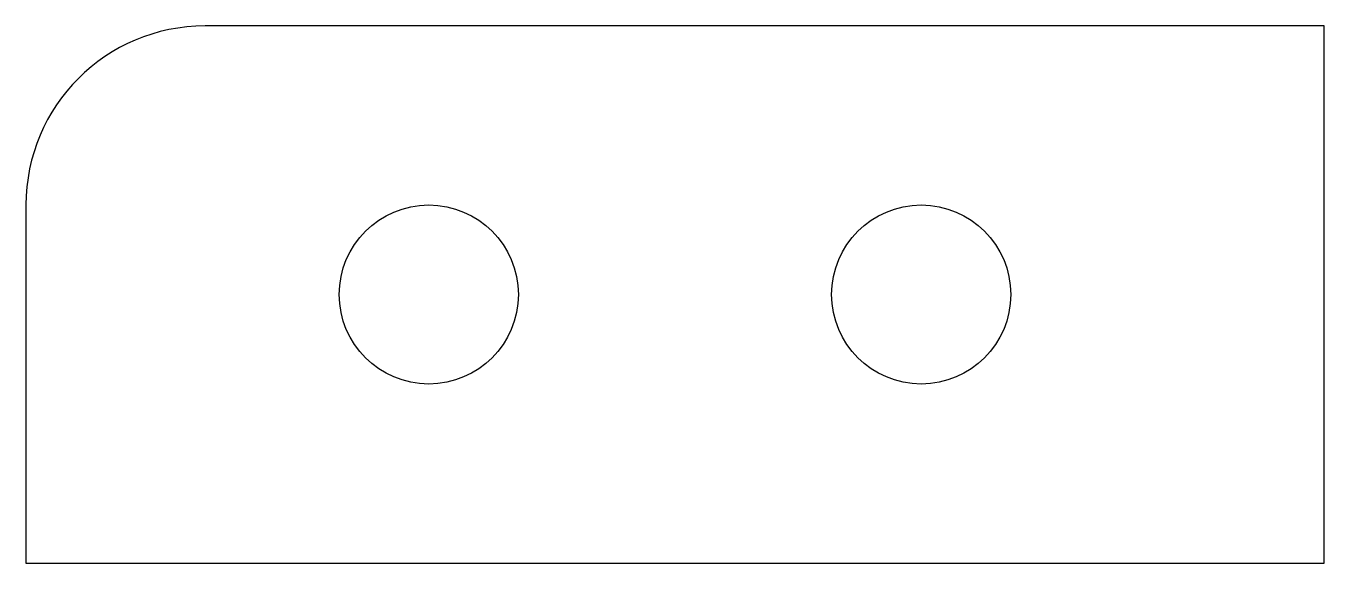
# Model space of a CAD drawing. Header units: millimetres. Extents: x 50 to 340, y 50 to 170.
import ezdxf

# ---------------------------------------------------------------- set-up
doc = ezdxf.new("R2010")
doc.units = ezdxf.units.MM

msp = doc.modelspace()

# ---------------------------------------------------------------- linework, layer by layer
for p, q in [((340, 170), (90, 170)), ((340, 50), (340, 170)), ((50, 130), (50, 50)), ((50, 50), (340, 50))]:
    msp.add_line(p, q)
for centre in [(140, 110), (250, 110)]:
    msp.add_circle(centre, 20)
msp.add_arc((90, 130), 40, 90, 180)

doc.saveas('drawing.dxf')
